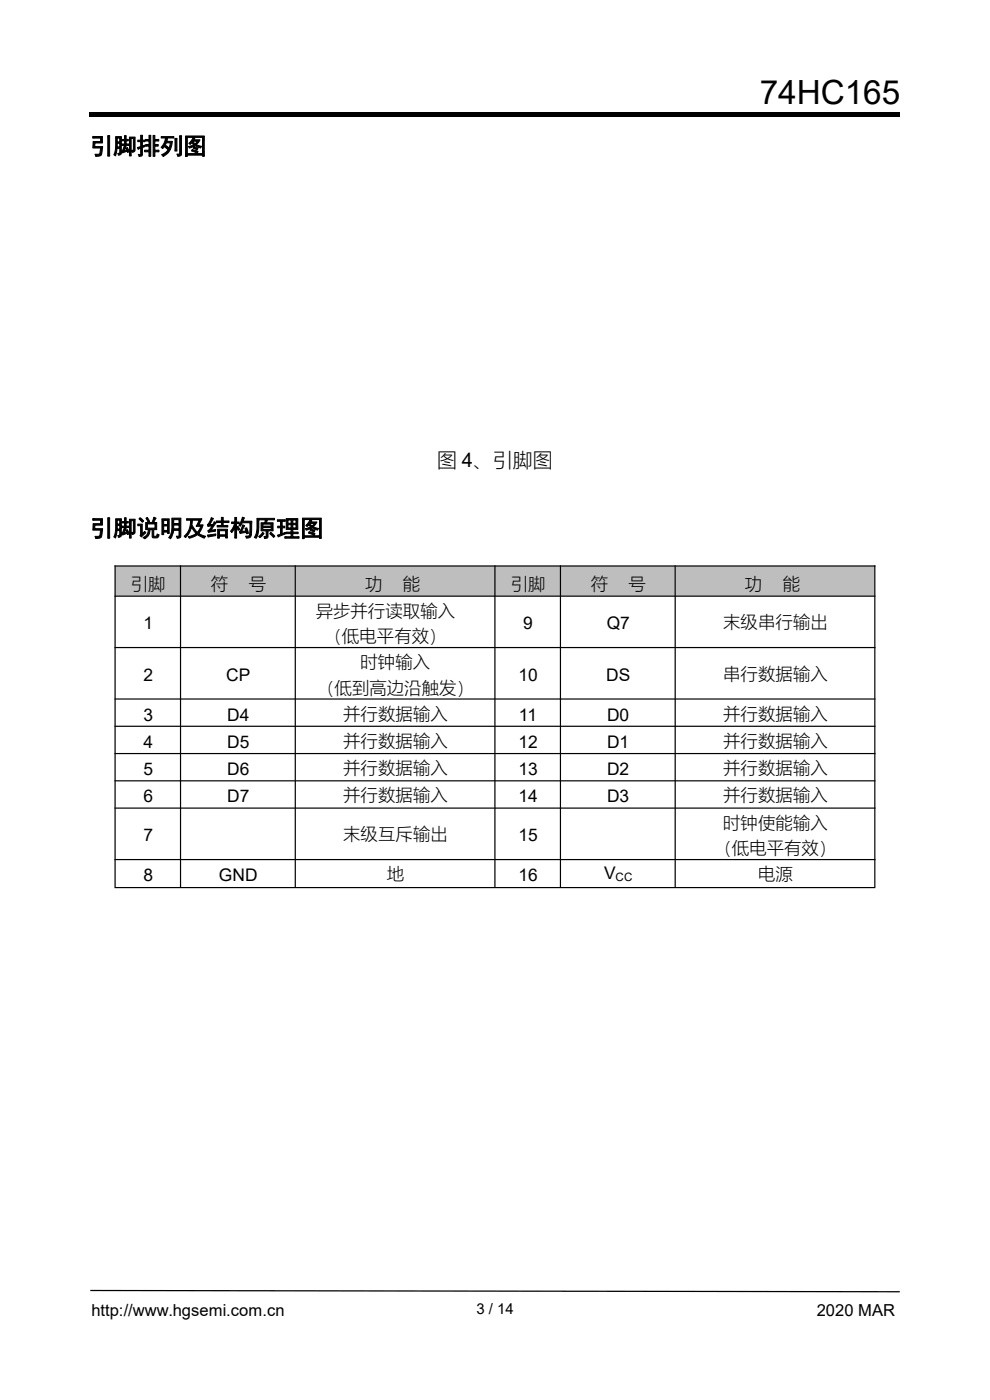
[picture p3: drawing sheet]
<svg xmlns="http://www.w3.org/2000/svg" width="210mm" height="297mm" viewBox="0 0 210 297" stroke-linecap="round" stroke-linejoin="round" font-family="sans-serif">
<defs><g id="words">
<text font-size="7.1" x="161.2" y="22">74HC165</text>
<g font-size="5">
<text x="19" y="32.7">引脚排列图</text>
<text x="19" y="113.8">引脚说明及结构原理图</text>
</g>
<text font-size="4.2" x="92.7" y="99">图 4、引脚图</text>
<g font-size="3.7">
<text x="27.8" y="125.2">引脚</text>
<text x="44.7" y="125.2">符</text>
<text x="52.8" y="125.2">号</text>
<text x="77.5" y="125.2">功</text>
<text x="85.5" y="125.2">能</text>
<text x="108.3" y="125.2">引脚</text>
<text x="125.3" y="125.2">符</text>
<text x="133.3" y="125.2">号</text>
<text x="158" y="125.2">功</text>
<text x="166.1" y="125.2">能</text>
<text x="67" y="130.9">异步并行读取输入</text>
<text x="30.4" y="133.5">1</text>
<text x="68.8" y="136.2">（低电平有效）</text>
<text x="111" y="133.5">9</text>
<text x="128.7" y="133.5">Q7</text>
<text x="153.4" y="133.2">末级串行输出</text>
<text x="76.5" y="141.7">时钟输入</text>
<text x="30.4" y="144.4">2</text>
<text x="48" y="144.4">CP</text>
<text x="67.3" y="147.1">（低到高边沿触发）</text>
<text x="110" y="144.4">10</text>
<text x="128.6" y="144.4">DS</text>
<text x="153.4" y="144.2">串行数据输入</text>
<text x="30.4" y="152.9">3</text>
<text x="48.2" y="152.9">D4</text>
<text x="72.8" y="152.7">并行数据输入</text>
<text x="110.1" y="152.9">11</text>
<text x="128.8" y="152.9">D0</text>
<text x="153.4" y="152.7">并行数据输入</text>
<text x="30.4" y="158.7">4</text>
<text x="48.2" y="158.7">D5</text>
<text x="72.8" y="158.5">并行数据输入</text>
<text x="110" y="158.7">12</text>
<text x="128.8" y="158.7">D1</text>
<text x="153.4" y="158.5">并行数据输入</text>
<text x="30.4" y="164.5">5</text>
<text x="48.2" y="164.5">D6</text>
<text x="72.8" y="164.3">并行数据输入</text>
<text x="110" y="164.5">13</text>
<text x="128.8" y="164.5">D2</text>
<text x="153.4" y="164.3">并行数据输入</text>
<text x="30.4" y="170.2">6</text>
<text x="48.2" y="170.2">D7</text>
<text x="72.8" y="170">并行数据输入</text>
<text x="110" y="170.2">14</text>
<text x="128.8" y="170.2">D3</text>
<text x="153.4" y="170">并行数据输入</text>
<text x="30.4" y="178.5">7</text>
<text x="72.8" y="178.2">末级互斥输出</text>
<text x="110" y="178.5">15</text>
<text x="153.4" y="175.8">时钟使能输入</text>
<text x="151.6" y="181.2">（低电平有效）</text>
<text x="30.4" y="187">8</text>
<text x="46.4" y="187">GND</text>
<text x="82.1" y="186.7">地</text>
<text x="110" y="187">16</text>
<text x="128.1" y="186.4">V</text>
<text x="160.8" y="186.7">电源</text>
</g>
<g font-size="3.5">
<text x="19.4" y="279.2">http://www.hgsemi.com.cn</text>
<text x="173.3" y="279.2">2020 MAR</text>
</g>
<text font-size="3.2" x="101" y="278.8">3 / 14</text>
<text font-size="2.5" x="130.6" y="187">CC</text>
</g></defs>
<path d="M19 23.8h172v.5h-172z" fill-rule="evenodd" fill="#000"/>
<path d="M19 24.7h172" fill="none" stroke="#000" stroke-width=".25"/>
<path d="M19.2 273.6l171.7 .3v.3l-171.7-.3z" fill="#000"/>
<g fill="#bebebe">
<path d="M24.5 120.2h13.7v6.2h-13.7z" fill-rule="evenodd"/>
<path d="M38.4 120.2h24.2v6.2h-24.2z" fill-rule="evenodd"/>
<path d="M62.7 120.2h42.2v6.2h-42.2z" fill-rule="evenodd"/>
<path d="M105.1 120.2h13.7v6.2h-13.7z" fill-rule="evenodd"/>
<path d="M119 120.2h24.2v6.2h-24.2z" fill-rule="evenodd"/>
<path d="M143.3 120.2h42.2v6.2h-42.2z" fill-rule="evenodd"/>
</g>
<g fill="none" stroke="#000" stroke-width=".25">
<path d="M24.4 119.9v68.3M38.3 119.9v68.3M62.6 119.9v68.3M105 119.9v68.3M118.9 119.9v68.3M143.2 119.9v68.3M185.6 119.9v68.3M24.3 120.1h161.4M24.3 126.5h161.4M24.3 137.4h161.4M24.3 148.3h161.4M24.3 154.1h161.4"/>
<path d="M24.3 159.9h161.4M24.3 165.7h161.4M24.3 171.4h161.4M24.3 182.4h161.4M24.3 188.3h161.4"/>
</g>
<use href="#words"/>
</svg>
